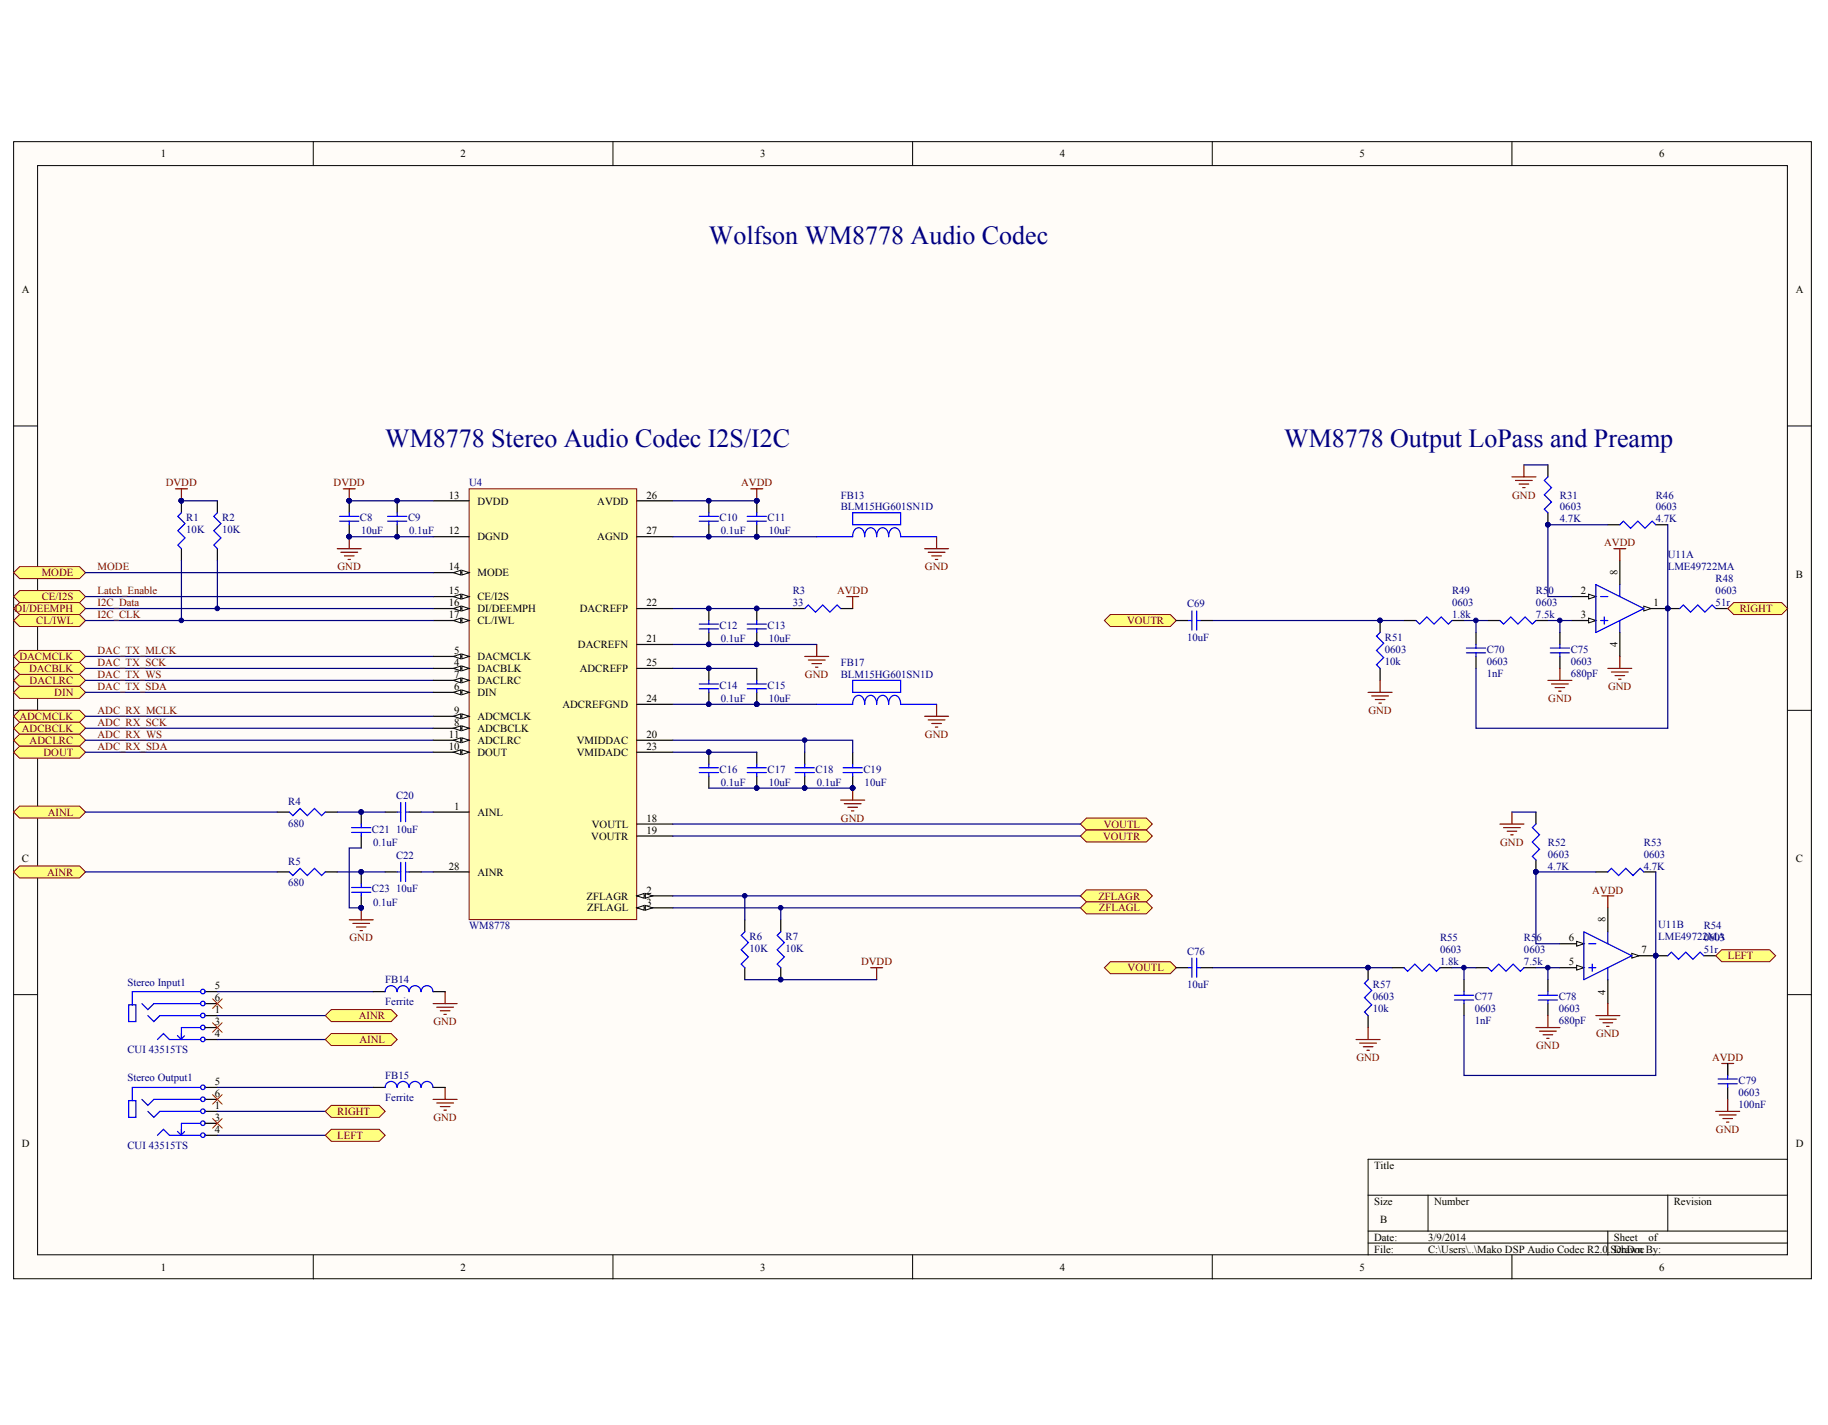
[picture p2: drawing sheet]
<svg xmlns="http://www.w3.org/2000/svg" width="258mm" height="201mm" viewBox="0 0 258 201" stroke-linecap="round" stroke-linejoin="round" font-family="sans-serif">
<defs><g id="words">
<g font-size="3.7" fill="#000080">
<text x="100" y="34.4">Wolfson WM8778 Audio Codec</text>
<text x="54.4" y="63.1">WM8778 Stereo Audio Codec I2S/I2C</text>
<text x="181.2" y="63.1">WM8778 Output LoPass and Preamp</text>
</g>
<g font-size="1.5">
<text x="22.7" y="22.2">1</text>
<text x="64.9" y="22.2">2</text>
<text x="107.2" y="22.2">3</text>
<text x="149.5" y="22.2">4</text>
<text x="191.8" y="22.2">5</text>
<text x="234.1" y="22.2">6</text>
<text x="3.1" y="41.4">A</text>
<text x="253.3" y="41.4">A</text>
<text x="63.3" y="70.3">13</text>
<text x="67.4" y="71.2">DVDD</text>
<text x="84.3" y="71.2">AVDD</text>
<text x="91.2" y="70.3">26</text>
<text x="63.3" y="75.4">12</text>
<text x="67.4" y="76.3">DGND</text>
<text x="84.3" y="76.3">AGND</text>
<text x="91.2" y="75.4">27</text>
<text x="3.1" y="81.5">B</text>
<text x="63.3" y="80.5">14</text>
<text x="63.3" y="83.9">15</text>
<text x="67.4" y="81.3">MODE</text>
<text x="223" y="83.9">2</text>
<text x="228.2" y="81.2" transform="rotate(-90 228.2 81.2)">8</text>
<text x="253.4" y="81.5">B</text>
<text x="63.3" y="85.5">16</text>
<text x="63.3" y="87.2">17</text>
<text x="67.4" y="84.7">CE/I2S</text>
<text x="67.4" y="86.4">DI/DEEMPH</text>
<text x="67.4" y="88.1">CL/IWL</text>
<text x="81.8" y="86.4">DACREFP</text>
<text x="91.2" y="85.5">22</text>
<text x="223" y="87.2">3</text>
<text x="233.3" y="85.5">1</text>
<text x="64.1" y="94">4</text>
<text x="64.1" y="92.3">5</text>
<text x="64.1" y="95.7">7</text>
<text x="67.4" y="94.8">DACBLK</text>
<text x="67.4" y="93.2">DACMCLK</text>
<text x="81.5" y="91.4">DACREFN</text>
<text x="81.8" y="94.8">ADCREFP</text>
<text x="91.2" y="90.6">21</text>
<text x="91.2" y="94">25</text>
<text x="228.2" y="91.4" transform="rotate(-90 228.2 91.4)">4</text>
<text x="64.1" y="97.4">6</text>
<text x="64.1" y="100.8">9</text>
<text x="67.4" y="98.2">DIN</text>
<text x="67.4" y="96.5">DACLRC</text>
<text x="67.4" y="101.6">ADCMCLK</text>
<text x="79.3" y="99.9">ADCREFGND</text>
<text x="91.2" y="99.1">24</text>
<text x="63.3" y="105.8">10</text>
<text x="63.3" y="104.1">11</text>
<text x="64.1" y="102.4">8</text>
<text x="67.4" y="103.3">ADCBCLK</text>
<text x="67.4" y="106.7">DOUT</text>
<text x="67.4" y="105">ADCLRC</text>
<text x="81.4" y="105">VMIDDAC</text>
<text x="81.4" y="106.7">VMIDADC</text>
<text x="91.2" y="104.1">20</text>
<text x="91.2" y="105.8">23</text>
<text x="64.1" y="114.3">1</text>
<text x="67.4" y="115.1">AINL</text>
<text x="83.4" y="118.5">VOUTR</text>
<text x="83.5" y="116.8">VOUTL</text>
<text x="91.2" y="116">18</text>
<text x="91.2" y="117.6">19</text>
<text x="3.1" y="121.7">C</text>
<text x="63.3" y="122.7">28</text>
<text x="67.4" y="123.6">AINR</text>
<text x="253.4" y="121.7">C</text>
<text x="82.7" y="126.9">ZFLAGR</text>
<text x="82.8" y="128.6">ZFLAGL</text>
<text x="91.2" y="126.1">2</text>
<text x="91.2" y="127.8">3</text>
<text x="226.5" y="130.1" transform="rotate(-90 226.5 130.1)">8</text>
<text x="221.3" y="132.8">6</text>
<text x="221.3" y="136.2">5</text>
<text x="231.6" y="134.5">7</text>
<text x="30.3" y="143">1</text>
<text x="30.3" y="141.3">6</text>
<text x="30.3" y="139.6">5</text>
<text x="226.5" y="140.4" transform="rotate(-90 226.5 140.4)">4</text>
<text x="30.3" y="146.4">4</text>
<text x="30.3" y="144.7">3</text>
<text x="30.3" y="154.8">6</text>
<text x="30.3" y="153.1">5</text>
<text x="3.1" y="161.8">D</text>
<text x="30.3" y="159.9">4</text>
<text x="30.3" y="156.5">1</text>
<text x="30.3" y="158.2">3</text>
<text x="253.3" y="161.8">D</text>
<text x="193.8" y="164.9">Title</text>
<text x="193.8" y="170">Size</text>
<text x="194.7" y="172.5">B</text>
<text x="202.3" y="170">Number</text>
<text x="236.1" y="170">Revision</text>
<text x="22.7" y="179.3">1</text>
<text x="64.9" y="179.3">2</text>
<text x="107.2" y="179.3">3</text>
<text x="149.5" y="179.3">4</text>
<text x="191.8" y="179.3">5</text>
<text x="193.8" y="175.1">Date:</text>
<text x="193.8" y="176.8">File:</text>
<text x="201.5" y="175.1">3/9/2014</text>
<text x="201.5" y="176.8">C:\Users\..\Mako DSP Audio Codec R2.0.SchDoc</text>
<text x="227.7" y="175.1">Sheet</text>
<text x="227.7" y="176.8">Drawn By:</text>
<text x="232.6" y="175.1">of</text>
<text x="234.1" y="179.3">6</text>
</g>
<g font-size="1.5" fill="#800000">
<text x="23.4" y="68.6">DVDD</text>
<text x="47.1" y="68.6">DVDD</text>
<text x="104.6" y="68.6">AVDD</text>
<text x="213.3" y="70.3">GND</text>
<text x="226.3" y="77.1">AVDD</text>
<text x="5.9" y="81.3">MODE</text>
<text x="13.8" y="83.9">Latch_Enable</text>
<text x="13.8" y="80.5">MODE</text>
<text x="47.6" y="80.5">GND</text>
<text x="118.1" y="83.9">AVDD</text>
<text x="130.5" y="80.5">GND</text>
<text x="2.1" y="86.4">DI/DEEMPH</text>
<text x="5.1" y="88.1">CL/IWL</text>
<text x="5.9" y="84.7">CE/I2S</text>
<text x="13.8" y="85.5">I2C_Data</text>
<text x="13.8" y="87.2">I2C_CLK</text>
<text x="159" y="88.1">VOUTR</text>
<text x="245.4" y="86.4">RIGHT</text>
<text x="2.7" y="93.2">DACMCLK</text>
<text x="4.1" y="94.8">DACBLK</text>
<text x="13.8" y="94">DAC_TX_SCK</text>
<text x="13.8" y="92.3">DAC_TX_MLCK</text>
<text x="13.8" y="95.7">DAC_TX_WS</text>
<text x="113.6" y="95.7">GND</text>
<text x="2.7" y="101.6">ADCMCLK</text>
<text x="4.2" y="96.5">DACLRC</text>
<text x="7.7" y="98.2">DIN</text>
<text x="13.8" y="97.4">DAC_TX_SDA</text>
<text x="13.8" y="100.8">ADC_RX_MCLK</text>
<text x="193" y="100.8">GND</text>
<text x="218.4" y="99.1">GND</text>
<text x="226.9" y="97.4">GND</text>
<text x="3.1" y="103.3">ADCBCLK</text>
<text x="4.2" y="105">ADCLRC</text>
<text x="6.1" y="106.7">DOUT</text>
<text x="13.8" y="102.4">ADC_RX_SCK</text>
<text x="13.8" y="104.1">ADC_RX_WS</text>
<text x="13.8" y="105.8">ADC_RX_SDA</text>
<text x="130.5" y="104.1">GND</text>
<text x="6.7" y="115.1">AINL</text>
<text x="118.6" y="116">GND</text>
<text x="155.6" y="118.5">VOUTR</text>
<text x="155.7" y="116.8">VOUTL</text>
<text x="211.6" y="119.3">GND</text>
<text x="6.6" y="123.6">AINR</text>
<text x="154.9" y="126.9">ZFLAGR</text>
<text x="155" y="128.6">ZFLAGL</text>
<text x="224.6" y="126.1">AVDD</text>
<text x="49.3" y="132.8">GND</text>
<text x="121.5" y="136.2">DVDD</text>
<text x="159.1" y="137.1">VOUTL</text>
<text x="243.7" y="135.4">LEFT</text>
<text x="50.6" y="143.8">AINR</text>
<text x="50.7" y="147.2">AINL</text>
<text x="61.1" y="144.7">GND</text>
<text x="191.4" y="149.7">GND</text>
<text x="216.7" y="148.1">GND</text>
<text x="225.2" y="146.4">GND</text>
<text x="241.5" y="149.7">AVDD</text>
<text x="47.6" y="160.7">LEFT</text>
<text x="47.6" y="157.3">RIGHT</text>
<text x="61.1" y="158.2">GND</text>
<text x="242.1" y="159.9">GND</text>
</g>
<g font-size="1.5" fill="#000080">
<text x="66.2" y="68.6">U4</text>
<text x="118.6" y="70.3">FB13</text>
<text x="220.1" y="70.3">R31</text>
<text x="233.6" y="70.3">R46</text>
<text x="26.3" y="75.2">10K</text>
<text x="26.3" y="73.6">R1</text>
<text x="31.3" y="75.2">10K</text>
<text x="31.3" y="73.6">R2</text>
<text x="50.8" y="73.6">C8</text>
<text x="51" y="75.4">10uF</text>
<text x="57.6" y="73.6">C9</text>
<text x="57.7" y="75.4">0.1uF</text>
<text x="101.5" y="73.6">C10</text>
<text x="101.7" y="75.4">0.1uF</text>
<text x="108.3" y="73.6">C11</text>
<text x="108.4" y="75.4">10uF</text>
<text x="118.6" y="72">BLM15HG601SN1D</text>
<text x="220.1" y="73.7">4.7K</text>
<text x="220.1" y="72">0603</text>
<text x="233.6" y="73.7">4.7K</text>
<text x="233.6" y="72">0603</text>
<text x="111.8" y="83.9">R3</text>
<text x="204.8" y="83.9">R49</text>
<text x="216.7" y="83.9">R50</text>
<text x="235.3" y="78.8">U11A</text>
<text x="235.3" y="80.5">LME49722MA</text>
<text x="242" y="82.2">R48</text>
<text x="242" y="83.9">0603</text>
<text x="101.5" y="88.7">C12</text>
<text x="108.3" y="88.7">C13</text>
<text x="111.8" y="85.5">33</text>
<text x="167.5" y="85.7">C69</text>
<text x="204.8" y="87.2">1.8k</text>
<text x="204.8" y="85.5">0603</text>
<text x="216.7" y="87.2">7.5k</text>
<text x="216.7" y="85.5">0603</text>
<text x="242" y="85.5">51r</text>
<text x="101.7" y="90.6">0.1uF</text>
<text x="108.4" y="90.6">10uF</text>
<text x="118.6" y="94">FB17</text>
<text x="118.6" y="95.7">BLM15HG601SN1D</text>
<text x="167.5" y="90.4">10uF</text>
<text x="195.4" y="93.8">10k</text>
<text x="195.4" y="90.4">R51</text>
<text x="195.4" y="92.1">0603</text>
<text x="209.7" y="95.5">1nF</text>
<text x="209.7" y="92.1">C70</text>
<text x="209.7" y="93.8">0603</text>
<text x="221.6" y="95.5">680pF</text>
<text x="221.6" y="92.1">C75</text>
<text x="221.6" y="93.8">0603</text>
<text x="101.5" y="97.2">C14</text>
<text x="101.7" y="99.1">0.1uF</text>
<text x="108.3" y="97.2">C15</text>
<text x="108.4" y="99.1">10uF</text>
<text x="40.7" y="113.6">R4</text>
<text x="55.9" y="112.7">C20</text>
<text x="101.5" y="109">C16</text>
<text x="101.7" y="110.9">0.1uF</text>
<text x="108.3" y="109">C17</text>
<text x="108.4" y="110.9">10uF</text>
<text x="115.1" y="109">C18</text>
<text x="115.2" y="110.9">0.1uF</text>
<text x="121.8" y="109">C19</text>
<text x="122" y="110.9">10uF</text>
<text x="40.7" y="116.6">680</text>
<text x="52.5" y="117.5">C21</text>
<text x="52.6" y="119.3">0.1uF</text>
<text x="55.9" y="117.5">10uF</text>
<text x="218.4" y="119.3">R52</text>
<text x="231.9" y="119.3">R53</text>
<text x="40.7" y="125.1">680</text>
<text x="40.7" y="122">R5</text>
<text x="52.5" y="125.9">C23</text>
<text x="55.9" y="125.9">10uF</text>
<text x="55.9" y="121.2">C22</text>
<text x="218.4" y="122.7">4.7K</text>
<text x="218.4" y="121">0603</text>
<text x="231.9" y="122.7">4.7K</text>
<text x="231.9" y="121">0603</text>
<text x="52.6" y="127.8">0.1uF</text>
<text x="66.2" y="131.2">WM8778</text>
<text x="233.9" y="131">U11B</text>
<text x="240.3" y="131.2">R54</text>
<text x="105.7" y="134.4">10K</text>
<text x="105.7" y="132.7">R6</text>
<text x="110.8" y="134.4">10K</text>
<text x="110.8" y="132.7">R7</text>
<text x="167.5" y="134.7">C76</text>
<text x="203.2" y="136.2">1.8k</text>
<text x="203.2" y="132.8">R55</text>
<text x="203.2" y="134.5">0603</text>
<text x="215" y="136.2">7.5k</text>
<text x="215" y="132.8">R56</text>
<text x="215" y="134.5">0603</text>
<text x="233.9" y="132.7">LME49722MA</text>
<text x="240.3" y="134.5">51r</text>
<text x="240.3" y="132.8">0603</text>
<text x="18" y="139.1">Stereo Input1</text>
<text x="54.4" y="138.8">FB14</text>
<text x="54.4" y="141.8">Ferrite</text>
<text x="167.5" y="139.4">10uF</text>
<text x="193.7" y="142.8">10k</text>
<text x="193.7" y="139.4">R57</text>
<text x="193.7" y="141.1">0603</text>
<text x="208" y="141.1">C77</text>
<text x="208" y="142.8">0603</text>
<text x="219.9" y="141.1">C78</text>
<text x="219.9" y="142.8">0603</text>
<text x="18" y="148.6">CUI 43515TS</text>
<text x="208" y="144.5">1nF</text>
<text x="219.9" y="144.5">680pF</text>
<text x="18" y="152.6">Stereo Output1</text>
<text x="54.4" y="152.3">FB15</text>
<text x="54.4" y="155.3">Ferrite</text>
<text x="245.3" y="152.9">C79</text>
<text x="245.3" y="154.6">0603</text>
<text x="245.3" y="156.3">100nF</text>
<text x="18" y="162.1">CUI 43515TS</text>
</g>
</g></defs>
<g fill="#fffcf8" stroke="#000" stroke-width=".14">
<path d="M1.9 20h253.6v160.4h-253.6z"/>
<path d="M5.3 23.4h246.9v153.7h-246.9z"/>
</g>
<g fill="none" stroke="#000" stroke-width=".14">
<path d="M44.2 20v3.4M86.5 20v3.4M128.7 20v3.4M171 20v3.4M213.3 20v3.4M1.9 60.1h3.4M252.2 60.1h3.4M1.9 100.2h3.4M252.2 100.2h3.4M1.9 140.4h3.4M252.2 140.4h3.4M44.2 177.1v3.4"/>
<path d="M86.5 177.1v3.4M128.7 177.1v3.4M171 177.1v3.4M193 168.7h59.2M193 173.7h59.2M193 175.4h59.2M201.5 168.7v5M213.3 177.1v3.4M226.8 173.7v3.4M235.3 168.7v5M252.2 163.6h-59.2v13.5"/>
</g>
<path d="M66.2 69h23.6v60.8h-23.6z" fill="#ffffb0" stroke="#800000" stroke-width=".14"/>
<path d="M61.1 114.6h5.1M89.9 126.4h5" fill="none" stroke="#000" stroke-width=".17"/>
<g fill="#fffcf8" stroke="#000" stroke-width=".14">
<path d="M89.9 126.4l1-.3v.7z"/>
<path d="M91 126.1l1.1 .3-1.1 .4z"/>
</g>
<path d="M89.9 128.1h5" fill="none" stroke="#000" stroke-width=".17"/>
<g fill="#fffcf8" stroke="#000" stroke-width=".14">
<path d="M89.9 128.1l1-.3v.6z"/>
<path d="M91 127.8l1.1 .3-1.1 .3z"/>
</g>
<path d="M61.1 94.3h5.1" fill="none" stroke="#000" stroke-width=".17"/>
<g fill="#fffcf8" stroke="#000" stroke-width=".14">
<path d="M65.2 94l1 .3-1 .4z"/>
<path d="M64 94.3l1-.3v.7z"/>
</g>
<path d="M61.1 92.6h5.1" fill="none" stroke="#000" stroke-width=".17"/>
<g fill="#fffcf8" stroke="#000" stroke-width=".14">
<path d="M65.2 92.3l1 .3-1 .4z"/>
<path d="M64 92.6l1-.3v.7z"/>
</g>
<path d="M61.1 97.7h5.1" fill="none" stroke="#000" stroke-width=".17"/>
<g fill="#fffcf8" stroke="#000" stroke-width=".14">
<path d="M65.2 97.4l1 .3-1 .3z"/>
<path d="M64 97.7l1-.3v.6z"/>
</g>
<path d="M61.1 96h5.1" fill="none" stroke="#000" stroke-width=".17"/>
<g fill="#fffcf8" stroke="#000" stroke-width=".14">
<path d="M65.2 95.7l1 .3-1 .3z"/>
<path d="M64 96l1-.3v.6z"/>
</g>
<path d="M61.1 102.8h5.1" fill="none" stroke="#000" stroke-width=".17"/>
<g fill="#fffcf8" stroke="#000" stroke-width=".14">
<path d="M65.2 102.4l1 .4-1 .3z"/>
<path d="M64 102.8l1-.4v.7z"/>
</g>
<path d="M61.1 101.1h5.1" fill="none" stroke="#000" stroke-width=".17"/>
<g fill="#fffcf8" stroke="#000" stroke-width=".14">
<path d="M65.2 100.7l1 .4-1 .3z"/>
<path d="M64 101.1l1-.4v.7z"/>
</g>
<path d="M61.1 106.1h5.1" fill="none" stroke="#000" stroke-width=".17"/>
<g fill="#fffcf8" stroke="#000" stroke-width=".14">
<path d="M65.2 105.8l1 .3-1 .4z"/>
<path d="M64 106.1l1-.3v.7z"/>
</g>
<path d="M61.1 104.5h5.1" fill="none" stroke="#000" stroke-width=".17"/>
<g fill="#fffcf8" stroke="#000" stroke-width=".14">
<path d="M65.2 104.1l1 .4-1 .3z"/>
<path d="M64 104.5l1-.4v.7z"/>
</g>
<path d="M61.1 75.7h5.1M61.1 70.7h5.1M61.1 80.8h5.1" fill="none" stroke="#000" stroke-width=".17"/>
<g fill="#fffcf8" stroke="#000" stroke-width=".14">
<path d="M65.2 80.5l1 .3-1 .3z"/>
<path d="M64 80.8l1-.3v.6z"/>
</g>
<path d="M61.1 84.2h5.1" fill="none" stroke="#000" stroke-width=".17"/>
<g fill="#fffcf8" stroke="#000" stroke-width=".14">
<path d="M65.2 83.8l1 .4-1 .3z"/>
<path d="M64 84.2l1-.4v.7z"/>
</g>
<path d="M61.1 85.9h5.1" fill="none" stroke="#000" stroke-width=".17"/>
<g fill="#fffcf8" stroke="#000" stroke-width=".14">
<path d="M65.2 85.5l1 .4-1 .3z"/>
<path d="M64 85.9l1-.4v.7z"/>
</g>
<path d="M61.1 87.6h5.1" fill="none" stroke="#000" stroke-width=".17"/>
<g fill="#fffcf8" stroke="#000" stroke-width=".14">
<path d="M65.2 87.2l1 .4-1 .3z"/>
<path d="M64 87.6l1-.4v.7z"/>
</g>
<g fill="none" stroke="#000" stroke-width=".17">
<path d="M49.3 70.7v1.7M49.3 74v1.7M56 70.7v1.7M56 74v1.7M89.9 70.7h5M89.9 75.7h5M100 70.7v1.7M100 74v1.7M106.8 70.7v1.7M106.8 74v1.7M89.9 90.9h5M89.9 85.9h5"/>
<path d="M89.9 99.4h5M89.9 94.3h5M100 85.9v1.7M100 89.3v1.6M100 94.3v1.7M100 97.7v1.7M106.8 85.9v1.7M106.8 89.3v1.6M106.8 94.3v1.7M106.8 97.7v1.7M111.8 85.9h1.7M118.6 85.9h1.7"/>
<path d="M39.1 114.6h1.7M45.9 114.6h1.7M51 114.6v1.7M51 118v1.7M54.3 114.6h1.7M57.7 114.6h1.7M89.9 116.3h5M89.9 118h5M89.9 104.5h5M89.9 106.1h5M100 106.1v1.7M100 109.5v1.7"/>
<path d="M106.8 106.1v1.7M106.8 109.5v1.7M113.5 106.1v1.7M113.5 109.5v1.7M120.3 106.1v1.7M120.3 109.5v1.7M61.1 123h5.1M105.1 129.8v1.7M105.1 136.6v1.6M110.1 129.8v1.7M110.1 136.6v1.6"/>
</g>
<g fill="#000080" stroke="#000080" stroke-width=".14">
<circle cx="49.3" cy="75.7" r=".32"/>
<circle cx="49.3" cy="70.7" r=".32"/>
<circle cx="56" cy="75.7" r=".32"/>
<circle cx="56" cy="70.7" r=".32"/>
<circle cx="100" cy="75.7" r=".32"/>
<circle cx="100" cy="70.7" r=".32"/>
<circle cx="106.7" cy="75.7" r=".32"/>
<circle cx="106.7" cy="70.7" r=".32"/>
<circle cx="100" cy="90.9" r=".32"/>
<circle cx="100" cy="85.9" r=".32"/>
<circle cx="106.7" cy="90.9" r=".32"/>
<circle cx="106.7" cy="85.9" r=".32"/>
<circle cx="100" cy="99.4" r=".32"/>
<circle cx="100" cy="94.3" r=".32"/>
<circle cx="106.7" cy="99.4" r=".32"/>
<circle cx="100" cy="106.1" r=".32"/>
<circle cx="106.7" cy="111.2" r=".32"/>
<circle cx="113.5" cy="111.2" r=".32"/>
<circle cx="120.3" cy="111.2" r=".32"/>
<circle cx="113.5" cy="104.4" r=".32"/>
<circle cx="110.1" cy="138.2" r=".32"/>
<circle cx="105.1" cy="126.4" r=".32"/>
<circle cx="110.1" cy="128.1" r=".32"/>
<circle cx="50.9" cy="114.6" r=".32"/>
<circle cx="50.9" cy="128.1" r=".32"/>
</g>
<g fill="none" stroke="#00f" stroke-width=".17">
<path d="M47.9 72.9h2.7M47.9 73.5h2.7M49.3 72.4v.5M49.3 73.5v.5M54.7 72.9h2.7M54.7 73.5h2.7M56 72.4v.5M56 73.5v.5M98.6 72.9h2.8M98.6 73.5h2.8M100 72.4v.5M100 73.5v.5"/>
<path d="M105.4 72.9h2.7M105.4 73.5h2.7M106.8 72.4v.5M106.8 73.5v.5M98.6 88.1h2.8M98.6 88.7h2.8M98.6 96.5h2.8M98.6 97.2h2.8M100 87.6v.5M100 88.7v.6M100 96v.5M100 97.2v.5"/>
<path d="M105.4 88.1h2.7M105.4 88.7h2.7M105.4 96.5h2.7M105.4 97.2h2.7M106.8 87.6v.5M106.8 88.7v.6M106.8 96v.5M106.8 97.2v.5M113.5 85.9l.5-.5 1 1 1.1-1 1 1 1-1 .5 .5M40.8 114.6l.5 .5 1-1 1 1 1.1-1 1 1 .5-.5M49.6 116.8h2.7M49.6 117.5h2.7"/>
<path d="M51 116.3v.5M51 117.5v.5M56 114.6h.5M56.5 113.2v2.7M57.2 113.2v2.7M57.2 114.6h.5M98.6 108.3h2.8M98.6 109h2.8M100 107.8v.5M100 109v.5M105.4 108.3h2.7M105.4 109h2.7"/>
<path d="M106.8 107.8v.5M106.8 109v.5M112.2 108.3h2.7M112.2 109h2.7M113.5 107.8v.5M113.5 109v.5M118.9 108.3h2.7M118.9 109h2.7M120.3 107.8v.5M120.3 109v.5M105.1 131.5l-.5 .5 1 1-1 1 1 1-1 1 .5 .6M110.1 131.5l-.5 .5 1.1 1-1.1 1 1.1 1-1.1 1 .5 .6"/>
</g>
<g fill="none" stroke="#800000" stroke-width=".17">
<path d="M47.6 77.4h3.4M48.1 77.9h2.4M48.4 69h1.7M48.6 78.4h1.3M49.1 78.9h.3M49.3 69v1.7M49.3 75.7v1.7M105.9 69h1.7M106.8 69v1.7M130.4 77.4h3.4M130.9 77.9h2.4M131.5 78.4h1.3"/>
<path d="M132 78.9h.3M132.1 75.7v1.7M113.5 92.6h3.4M114 93.1h2.4M114.5 93.6h1.4M115 94.2h.4M115.2 90.9v1.7M119.4 84.2h1.7M120.3 84.2v1.7M132.1 99.4v1.7M118.6 112.9h3.4M119.1 113.4h2.4"/>
<path d="M119.6 113.9h1.4M120.1 114.4h.4M120.3 111.2v1.7M130.4 101.1h3.4M130.9 101.6h2.4M131.5 102.1h1.3M132 102.6h.3M49.3 129.8h3.4M49.8 130.3h2.3M50.3 130.8h1.3M50.8 131.3h.3M51 128.1v1.7"/>
<path d="M122.8 136.6h1.7M123.7 136.6v1.6"/>
</g>
<g fill="none" stroke="#000080" stroke-width=".17">
<path d="M49.3 75.7h11.8M49.3 70.7h11.8M94.9 75.7h11.9M94.9 70.7h11.9M94.9 85.9h16.9M94.9 90.9h20.3M94.9 94.3h11.9M94.9 99.4h11.9M47.6 114.6h6.7M51 119.7h-1.7v8.4h1.7M59.4 114.6h1.7M94.9 104.5h25.4v1.6"/>
<path d="M94.9 106.1h11.9M100 111.2h20.3M113.5 104.5v1.6M47.6 123h6.7M59.4 123h1.7M105.1 126.4v3.4M105.1 138.2h18.6M110.1 128.1v1.7"/>
</g>
<g fill="#ffff80" stroke="#800000" stroke-width=".14">
<path d="M1.9 84.2l.9-.9h8.4l.9 .9-.9 .8h-8.4z" fill-rule="evenodd"/>
<path d="M1.9 85.9l.9-.9h8.4l.9 .9-.9 .8h-8.4z" fill-rule="evenodd"/>
<path d="M1.9 87.6l.9-.9h8.4l.9 .9-.9 .8h-8.4z" fill-rule="evenodd"/>
<path d="M1.9 80.8l.9-.8h8.4l.9 .8-.9 .9h-8.4z" fill-rule="evenodd"/>
<path d="M1.9 92.6l.9-.8h8.4l.9 .8-.9 .9h-8.4z" fill-rule="evenodd"/>
<path d="M1.9 94.3l.9-.8h8.4l.9 .8-.9 .9h-8.4z" fill-rule="evenodd"/>
<path d="M1.9 96l.9-.8h8.4l.9 .8-.9 .9h-8.4z" fill-rule="evenodd"/>
<path d="M1.9 97.7l.9-.8h8.4l.9 .8-.9 .8h-8.4z" fill-rule="evenodd"/>
<path d="M1.9 101.1l.9-.9h8.4l.9 .9-.9 .8h-8.4z" fill-rule="evenodd"/>
<path d="M1.9 102.8l.9-.9h8.4l.9 .9-.9 .8h-8.4z" fill-rule="evenodd"/>
<path d="M1.9 104.5l.9-.9h8.4l.9 .9-.9 .8h-8.4z" fill-rule="evenodd"/>
<path d="M1.9 106.1l.9-.8h8.4l.9 .8-.9 .9h-8.4z" fill-rule="evenodd"/>
<path d="M152.4 116.3l.9-.9h8.4l.9 .9-.9 .8h-8.4z" fill-rule="evenodd"/>
<path d="M152.4 118l.9-.9h8.4l.9 .9-.9 .8h-8.4z" fill-rule="evenodd"/>
</g>
<path d="M39.1 123h1.7M45.9 123h1.7M51 123v1.7M51 126.4v1.7M54.3 123h1.7M57.7 123h1.7" fill="none" stroke="#000" stroke-width=".17"/>
<path d="M40.8 123l.5 .5 1-1 1 1 1.1-1 1 1 .5-.5M49.6 125.2h2.7M49.6 125.9h2.7M51 124.7v.5M51 125.9v.5M56 123h.5M56.5 121.7v2.7M57.2 121.7v2.7M57.2 123h.5" fill="none" stroke="#00f" stroke-width=".17"/>
<g fill="#000080" stroke="#000080" stroke-width=".14">
<circle cx="50.9" cy="128.1" r=".32"/>
<circle cx="50.9" cy="123" r=".32"/>
</g>
<g fill="#ffff80" stroke="#800000" stroke-width=".14">
<path d="M152.4 126.4l.9-.8h8.4l.9 .8-.9 .9h-8.4z" fill-rule="evenodd"/>
<path d="M152.4 128.1l.9-.8h8.4l.9 .8-.9 .9h-8.4z" fill-rule="evenodd"/>
</g>
<g fill="none" stroke="#000080" stroke-width=".17">
<path d="M12.1 84.2h49M12.1 85.9h49M12.1 87.6h49M12.1 80.8h49M12.1 92.6h49M12.1 94.3h49M12.1 96h49M12.1 97.7h49M12.1 101.1h49M12.1 102.8h49M12.1 104.5h49M12.1 106.1h49"/>
<path d="M94.9 118h57.5M94.9 116.3h57.5M30.7 139.9h22M94.9 126.4h57.5M94.9 128.1h57.5"/>
</g>
<path d="M29 139.9h1.7M29 146.7h1.7M29 143.3h1.7M29 141.6h1.7M29 145h1.7M29 156.8h1.7M29 155.1h1.7M29 153.4h1.7M29 158.5h1.7M29 160.2h1.7" fill="none" stroke="#000" stroke-width=".17"/>
<g fill="none" stroke="#00f" stroke-width=".17">
<path d="M28.3 139.9h-9.6v1.9h-.5v2.4h1v-2.4h-.5M20 141.6l.9 .9 .8-.9h6.6M20 155.1l.9 .9 .8-.9h6.6M20.9 143.3l.8 .9 .9-.9h5.7M20.9 156.8l.8 .9 .9-.9h5.7M22.2 146.7l.9-.9 .8 .9h4.4M25 146.1l.6 .6M25 159.6l.6 .6M25.5 146.7h.1M26 146.2l-.4 .4M26 159.7l-.4 .4M28.3 153.4h-9.6v1.9h-.5v2.4h1v-2.4h-.5"/>
<path d="M28.3 145h-2.7v1.7M28.3 158.5h-2.7l-.1 1.7M22.2 160.2l.9-.8 .8 .8h4.4"/>
<circle cx="28.6" cy="139.9" r=".32"/>
<circle cx="28.6" cy="158.5" r=".32"/>
<circle cx="28.6" cy="156.8" r=".32"/>
<circle cx="28.6" cy="153.4" r=".32"/>
<circle cx="28.6" cy="143.3" r=".32"/>
<circle cx="28.6" cy="145" r=".32"/>
<circle cx="28.6" cy="141.6" r=".32"/>
<circle cx="28.6" cy="146.7" r=".32"/>
<circle cx="28.6" cy="155.1" r=".32"/>
<circle cx="28.6" cy="160.2" r=".32"/>
</g>
<path d="M62.8 139.9v1.7M61.1 141.6h3.4M61.6 142.1h2.4M62.1 142.6h1.4M62.6 143.1h.4" fill="none" stroke="#800000" stroke-width=".17"/>
<g fill="#ffff80" stroke="#800000" stroke-width=".14">
<path d="M1.9 114.6l.9-.9h8.4l.9 .9-.9 .8h-8.4z" fill-rule="evenodd"/>
<path d="M45.9 143.3l.8-.8h8.5l.8 .8-.8 .9h-8.5z" fill-rule="evenodd"/>
</g>
<path d="M30 144.3l1.3 1.4M30 140.9l1.3 1.4M31.3 144.3l-1.3 1.4M31.3 140.9l-1.3 1.4" fill="none" stroke="#f00" stroke-width=".14"/>
<path d="M30.7 143.3h15.2M30.7 146.7h15.2" fill="none" stroke="#000080" stroke-width=".17"/>
<g fill="#ffff80" stroke="#800000" stroke-width=".14">
<path d="M155.8 136.6l.8-.9h8.5l.8 .9-.8 .8h-8.5z" fill-rule="evenodd"/>
<path d="M155.8 87.6l.8-.9h8.5l.8 .9-.8 .8h-8.5z" fill-rule="evenodd"/>
</g>
<path d="M30 154.5l1.3 1.3M30 157.8l1.3 1.4M31.3 154.5l-1.3 1.3M31.3 157.8l-1.3 1.4" fill="none" stroke="#f00" stroke-width=".14"/>
<path d="M25.6 79.1v8.5M25.6 70.7h5.1M30.7 79.1v6.8M30.7 156.8h15.2M30.7 153.4h22M30.7 160.2h15.2" fill="none" stroke="#000080" stroke-width=".17"/>
<path d="M24.7 69h1.7M25.6 69v1.7M61.1 155.1h3.4M61.6 155.6h2.4M62.1 156.2h1.4M62.6 156.7h.4M62.8 153.4v1.7" fill="none" stroke="#800000" stroke-width=".17"/>
<path d="M25.6 70.7v1.7M25.6 77.4v1.7M30.7 70.7v1.7M30.7 77.4v1.7" fill="none" stroke="#000" stroke-width=".17"/>
<g fill="#000080" stroke="#000080" stroke-width=".14">
<circle cx="25.6" cy="70.7" r=".32"/>
<circle cx="25.6" cy="87.5" r=".32"/>
<circle cx="30.7" cy="85.9" r=".32"/>
</g>
<path d="M25.6 72.4l-.5 .5 1 1-1 1 1 1-1 1 .5 .5M30.7 72.4l-.5 .5 1 1-1 1 1 1-1 1 .5 .5" fill="none" stroke="#00f" stroke-width=".17"/>
<g fill="#ffff80" stroke="#800000" stroke-width=".14">
<path d="M45.9 146.7l.8-.9h8.5l.8 .9-.8 .8h-8.5z" fill-rule="evenodd"/>
<path d="M1.9 123l.9-.8h8.4l.9 .8-.9 .9h-8.4z" fill-rule="evenodd"/>
</g>
<path d="M106.8 75.7h8.4M106.8 99.4h8.4M12.1 114.6h27M12.1 123h27" fill="none" stroke="#000080" stroke-width=".17"/>
<path d="M115.2 75.7h5.1a.95 .95 0 0 1 1.1-1.2l.4 .5 .2 .7a.95 .95 0 0 1 1.1-1.2l.4 .5 .2 .7a.95 .95 0 0 1 1.1-1.2l.4 .5 .2 .7a.95 .95 0 0 1 1-1.2l.5 .5 .2 .7h5M120.3 72.4h6.8v1.6h-6.8zM115.2 99.4h5.1a.95 .95 0 0 1 1.1-1.2l.4 .4 .2 .8a.95 .95 0 0 1 1.1-1.2l.4 .4 .2 .8a.95 .95 0 0 1 1.1-1.2l.4 .4 .2 .8a.95 .95 0 0 1 1-1.2l.5 .4 .2 .8h5M120.3 96h6.8v1.7h-6.8zM56 139.9a.83 .83 0 0 0-.8-.8 .83 .83 0 0 0-.9 .8M57.7 139.9a.83 .83 0 0 0-.8-.8 .83 .83 0 0 0-.9 .8M59.4 139.9a.83 .83 0 0 0-.8-.8 .83 .83 0 0 0-.9 .8M61.1 139.9a.83 .83 0 0 0-.9-.8 .83 .83 0 0 0-.8 .8M56 153.4a.83 .83 0 0 0-.8-.8 .83 .83 0 0 0-.9 .8M57.7 153.4a.83 .83 0 0 0-.8-.8 .83 .83 0 0 0-.9 .8M59.4 153.4a.83 .83 0 0 0-.8-.8 .83 .83 0 0 0-.9 .8M61.1 153.4a.83 .83 0 0 0-.9-.8 .83 .83 0 0 0-.8 .8" fill="none" stroke="#00f" stroke-width=".17"/>
<path d="M221.7 84.2h3.4M52.7 139.9h1.6M61.1 139.9h1.7M52.7 153.4h1.6M61.1 153.4h1.7" fill="none" stroke="#000" stroke-width=".17"/>
<g fill="#000080" stroke="#000080" stroke-width=".14">
<circle cx="106.7" cy="99.4" r=".32"/>
<circle cx="106.7" cy="75.7" r=".32"/>
</g>
<path d="M224.1 83.8l1 .4-1 .3z" fill="#fffcf8" stroke="#000" stroke-width=".14"/>
<path d="M231.9 85.9h3.4" fill="none" stroke="#000" stroke-width=".17"/>
<path d="M231.9 85.5l1 .4-1 .3z" fill="#fffcf8" stroke="#000" stroke-width=".14"/>
<circle cx="235.3" cy="85.9" r=".32" fill="#000080" stroke="#000080" stroke-width=".14"/>
<path d="M221.7 87.6h3.4" fill="none" stroke="#000" stroke-width=".17"/>
<path d="M224.1 87.2l1 .4-1 .3z" fill="#fffcf8" stroke="#000" stroke-width=".14"/>
<path d="M225.1 82.5l6.8 3.4-6.8 3.4zM225.8 84.2h1M225.8 87.6h1M226.3 87.1v1M228.5 82.5v1.7M228.5 87.6v1.7" fill="none" stroke="#00f" stroke-width=".17"/>
<path d="M228.5 79.1v3.4M228.5 89.3v3.3M230.2 134.9h3.4" fill="none" stroke="#000" stroke-width=".17"/>
<circle cx="235.3" cy="85.9" r=".32" fill="#000080" stroke="#000080" stroke-width=".14"/>
<path d="M230.2 134.5l1 .4-1 .3z" fill="#fffcf8" stroke="#000" stroke-width=".14"/>
<circle cx="233.6" cy="134.8" r=".32" fill="#000080" stroke="#000080" stroke-width=".14"/>
<path d="M220.1 133.2h3.3" fill="none" stroke="#000" stroke-width=".17"/>
<path d="M222.4 132.8l1 .4-1 .3z" fill="#fffcf8" stroke="#000" stroke-width=".14"/>
<path d="M220.1 136.6h3.3" fill="none" stroke="#000" stroke-width=".17"/>
<path d="M222.4 136.2l1 .4-1 .3z" fill="#fffcf8" stroke="#000" stroke-width=".14"/>
<g fill="none" stroke="#00f" stroke-width=".17">
<path d="M218.4 67.3l-.5 .5 1 1-1 1 1 1-1 1.1 .5 .5M228.5 74l.5-.5 1 1.1 1-1.1 1.1 1.1 1-1.1 .5 .5M194.7 89.3l-.5 .5 1 1-1 1 1 1-1 1 .5 .5M199.8 87.6l.5 .5 1-1 1 1 1-1 1 1 .5-.5M206.9 91.4h2.7M206.9 92.1h2.7M208.2 90.9v.5M208.2 92.1v.5M211.6 87.6l.5 .5 1-1 1 1 1.1-1 1 1 .5-.5M218.7 91.4h2.7M218.7 92.1h2.7M220.1 90.9v.5"/>
<path d="M220.1 92.1v.5M237 85.9l.5-.5 1 1 1-1 1 1 1-1 .5 .5M216.7 116.3l-.5 .5 1 1-1 1 1 1-1 1 .5 .6M193 138.2l-.5 .6 1 1-1 1 1 1-1 1 .5 .5M198.1 136.6l.5 .5 1-1.1 1 1.1 1-1.1 1 1.1 .5-.5M206.5 139.9v.5M209.9 136.6l.5 .5 1-1.1 1 1.1 1.1-1.1 1 1.1 .5-.5M218.4 139.9v.5M223.4 131.5l6.8 3.4-6.8 3.3zM224.1 133.2h1M224.1 136.6h1M224.6 136v1.1"/>
<path d="M226.8 123l.5-.5 1 1 1.1-1 1 1 1-1 .5 .5M226.8 131.5v1.7M226.8 136.6v1.6M235.3 134.9l.5-.5 1 1 1-1 1 1 1-1 .5 .5M205.2 140.4h2.7M205.2 141.1h2.7M206.5 141.1v.5M217 140.4h2.7M217 141.1h2.7M218.4 141.1v.5M242.4 152.3h2.7M242.4 152.9h2.7"/>
<path d="M243.7 151.8v.5M243.7 152.9v.5"/>
</g>
<g fill="none" stroke="#000" stroke-width=".17">
<path d="M218.4 65.6v1.7M218.4 72.4v1.6M226.8 74h1.7M233.6 74h1.7M194.7 87.6v1.7M194.7 94.3v1.7M198.1 87.6h1.7M204.8 87.6h1.7M208.2 89.3v1.6M208.2 92.6v1.7M209.9 87.6h1.7M216.7 87.6h1.7"/>
<path d="M220.1 89.3v1.6M220.1 92.6v1.7M235.3 85.9h1.7M242 85.9h1.7M216.7 114.6v1.7M193 136.6v1.6M196.4 136.6h1.7M203.1 136.6h1.7M206.5 138.2v1.7M208.2 136.6h1.7M215 136.6h1.7M216.7 121.4v1.6"/>
<path d="M218.4 138.2v1.7M225.1 123h1.7M226.8 128.1v3.4M226.8 138.2v3.4M231.9 123h1.7M233.6 134.9h1.7M240.3 134.9h1.7M193 143.3v1.7M206.5 141.6v1.7M218.4 141.6v1.7M243.7 150.1v1.7M243.7 153.4v1.7"/>
</g>
<g fill="#000080" stroke="#000080" stroke-width=".14">
<circle cx="233.6" cy="134.8" r=".32"/>
<circle cx="235.3" cy="85.9" r=".32"/>
<circle cx="218.3" cy="74" r=".32"/>
<circle cx="194.7" cy="87.5" r=".32"/>
<circle cx="208.2" cy="87.5" r=".32"/>
<circle cx="220" cy="87.5" r=".32"/>
<circle cx="216.7" cy="123" r=".32"/>
<circle cx="193" cy="136.5" r=".32"/>
<circle cx="206.5" cy="136.5" r=".32"/>
<circle cx="218.3" cy="136.5" r=".32"/>
</g>
<g fill="none" stroke="#800000" stroke-width=".17">
<path d="M213.3 67.3h3.4M213.8 67.8h2.4M214.3 68.3h1.4M214.8 68.8h.4M215 65.6v1.7M193 97.7h3.4M193.5 98.2h2.4M194 98.7h1.4M194.5 99.2h.4M194.7 96v1.7M218.4 96h3.3M218.9 96.5h2.3"/>
<path d="M219.4 97h1.3M219.9 97.5h.3M220.1 94.3v1.7M226.8 94.3h3.4M227.3 94.8h2.4M227.8 95.3h1.4M228.3 95.8h.4M228.5 92.6v1.7M211.6 116.3h3.4M212.1 116.8h2.4M212.6 117.3h1.4M213.1 117.8h.4"/>
<path d="M213.3 114.6v1.7M226 126.4h1.7M226.8 126.4v1.7M191.3 146.7h3.4M191.8 147.2h2.4M192.3 147.7h1.4M192.8 148.2h.4M193 145v1.7M216.7 145h3.4M217.2 145.5h2.4M217.7 146h1.3M218.2 146.5h.3"/>
<path d="M218.4 143.3v1.7M225.1 143.3h3.4M225.6 143.8h2.4M226.1 144.3h1.4M226.7 144.8h.3M226.8 141.6v1.7M242 156.8h3.4M242.5 157.3h2.4M242.9 150.1h1.7M243.1 157.8h1.3M243.6 158.3h.3M243.7 150.1v1.7"/>
<path d="M243.7 155.1v1.7"/>
</g>
<g fill="none" stroke="#000080" stroke-width=".17">
<path d="M215 65.6h3.4M235.3 74v28.8h-27.1v-8.5M171 87.6h27.1M206.5 87.6h3.4M208.2 87.6v1.7M218.4 87.6h3.3M220.1 87.6v1.7M213.3 114.6h3.4M171 136.6h25.4M204.8 136.6h3.4M206.5 136.6v1.6M216.7 136.6h3.4"/>
<path d="M218.4 136.6v1.6M225.1 123h-8.4v10.2h3.4M233.6 123v28.8h-27.1v-8.5"/>
</g>
<g fill="#ffff80" stroke="#800000" stroke-width=".14">
<path d="M242 134.9l.9-.9h6.7l.9 .9-.9 .8h-6.7z" fill-rule="evenodd"/>
<path d="M45.9 160.2l.8-.8h6.8l.8 .8-.8 .8h-6.8z" fill-rule="evenodd"/>
</g>
<path d="M226.8 74h-8.4v10.2h3.3" fill="none" stroke="#000080" stroke-width=".17"/>
<circle cx="218.3" cy="74" r=".32" fill="#000080" stroke="#000080" stroke-width=".14"/>
<g fill="#ffff80" stroke="#800000" stroke-width=".14">
<path d="M243.7 85.9l.9-.9h6.7l.9 .9-.9 .8h-6.7z" fill-rule="evenodd"/>
<path d="M45.9 156.8l.8-.8h6.8l.8 .8-.8 .9h-6.8z" fill-rule="evenodd"/>
</g>
<path d="M165.9 87.6h1.7M169.3 87.6h1.7M165.9 136.6h1.7M169.3 136.6h1.7" fill="none" stroke="#000" stroke-width=".17"/>
<path d="M167.6 87.6h.5M168.1 86.2v2.7M168.8 86.2v2.7M168.8 87.6h.5M167.6 136.6h.5M168.1 135.2v2.7M168.8 135.2v2.7M168.8 136.6h.5" fill="none" stroke="#00f" stroke-width=".17"/>
<path d="M227.7 77.4h1.7M228.5 77.4v1.7" fill="none" stroke="#800000" stroke-width=".17"/>
<use href="#words"/>
</svg>
